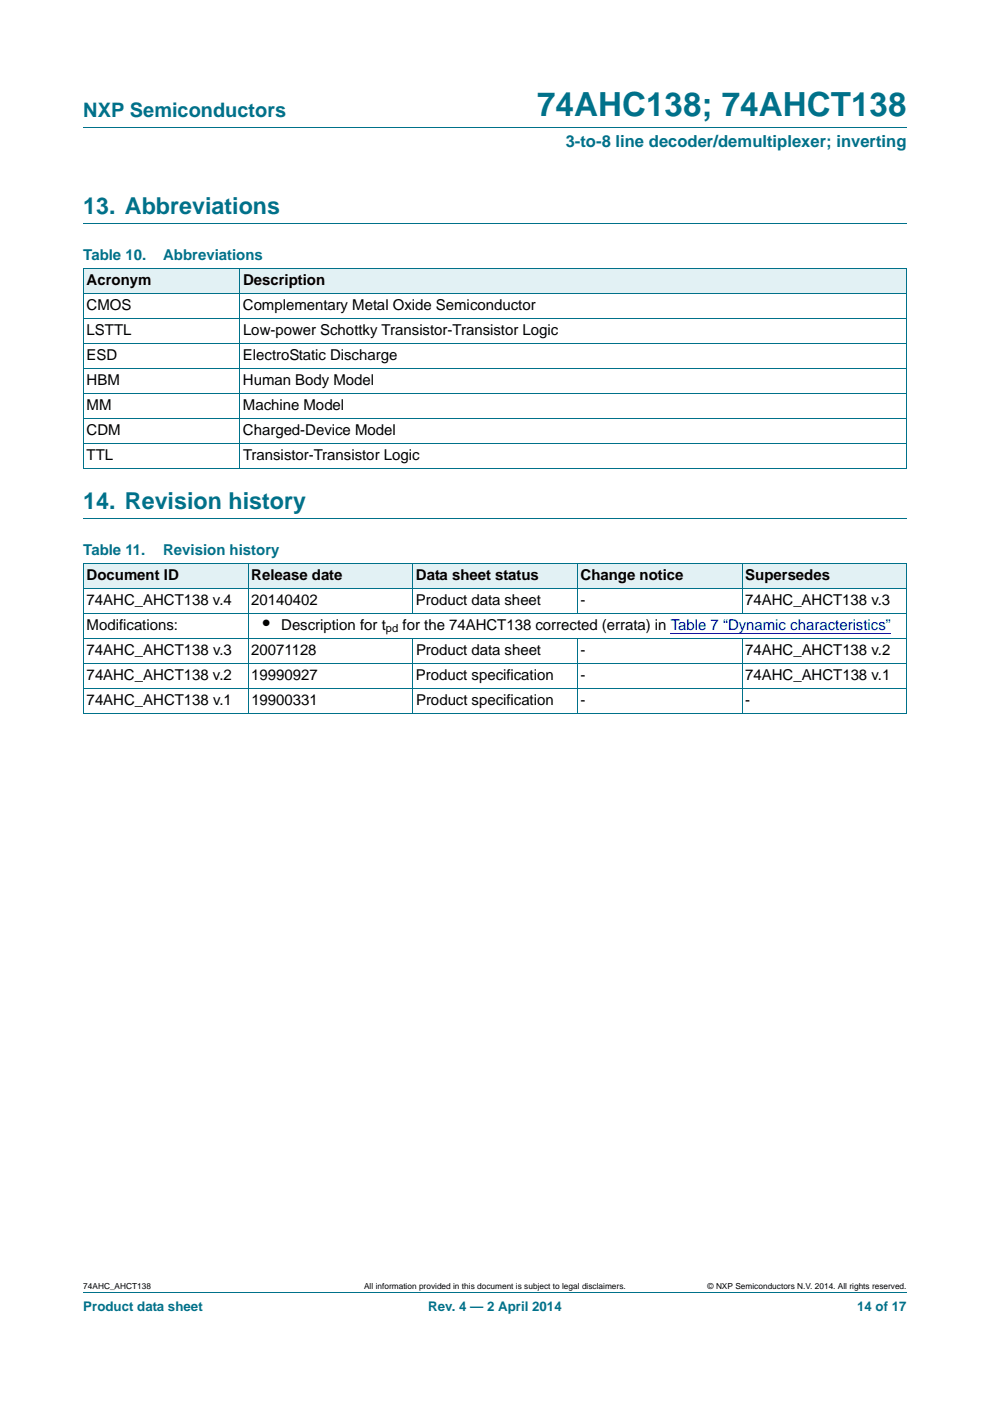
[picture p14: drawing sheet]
<svg xmlns="http://www.w3.org/2000/svg" width="210mm" height="297mm" viewBox="0 0 210 297" stroke-linecap="round" stroke-linejoin="round" font-family="sans-serif">
<defs><g id="words">
<text font-size="7" fill="#00718a" x="113.9" y="24.6">74AHC138; 74AHCT138</text>
<g font-size="4.9" fill="#00718a">
<text x="17.7" y="45.4">13. Abbreviations</text>
<text x="17.7" y="107.9">14. Revision history</text>
</g>
<text font-size="4.2" fill="#00718a" x="17.7" y="24.9">NXP Semiconductors</text>
<text font-size="4.2" x="55.7" y="133.5">•</text>
<text font-size="3.5" fill="#00718a" x="120" y="31.1">3-to-8 line decoder/demultiplexer; inverting</text>
<g font-size="3.2" fill="#00718a">
<text x="17.7" y="55.2">Table 10.</text>
<text x="34.6" y="55.2">Abbreviations</text>
<text x="17.7" y="117.7">Table 11.</text>
<text x="34.6" y="117.7">Revision history</text>
</g>
<g font-size="3.2">
<text x="18.4" y="65.8">CMOS</text>
<text x="18.4" y="60.5">Acronym</text>
<text x="51.5" y="65.8">Complementary Metal Oxide Semiconductor</text>
<text x="51.5" y="60.5">Description</text>
<text x="18.4" y="71.1">LSTTL</text>
<text x="51.5" y="71.1">Low-power Schottky Transistor-Transistor Logic</text>
<text x="18.4" y="76.4">ESD</text>
<text x="51.5" y="76.4">ElectroStatic Discharge</text>
<text x="18.4" y="81.7">HBM</text>
<text x="51.5" y="81.7">Human Body Model</text>
<text x="18.4" y="87">MM</text>
<text x="51.5" y="87">Machine Model</text>
<text x="18.4" y="92.3">CDM</text>
<text x="51.5" y="92.3">Charged-Device Model</text>
<text x="18.4" y="97.5">TTL</text>
<text x="51.5" y="97.5">Transistor-Transistor Logic</text>
<text x="18.4" y="122.9">Document ID</text>
<text x="53.3" y="122.9">Release date</text>
<text x="88.2" y="122.9">Data sheet status</text>
<text x="123.1" y="122.9">Change notice</text>
<text x="158.1" y="122.9">Supersedes</text>
<text x="18.4" y="128.2">74AHC_AHCT138 v.4</text>
<text x="53.3" y="128.2">20140402</text>
<text x="88.2" y="128.2">Product data sheet</text>
<text x="123.1" y="128.2">-</text>
<text x="158.1" y="128.2">74AHC_AHCT138 v.3</text>
<text x="18.4" y="133.5">Modifications:</text>
<text x="59.6" y="133.5">Description for t</text>
<text x="85.4" y="133.5">for the 74AHCT138 corrected (errata) in Table 7 “Dynamic characteristics”</text>
<text x="18.4" y="138.8">74AHC_AHCT138 v.3</text>
<text x="53.3" y="138.8">20071128</text>
<text x="88.2" y="138.8">Product data sheet</text>
<text x="123.1" y="138.8">-</text>
<text x="158.1" y="138.8">74AHC_AHCT138 v.2</text>
<text x="18.4" y="144.1">74AHC_AHCT138 v.2</text>
<text x="18.4" y="149.4">74AHC_AHCT138 v.1</text>
<text x="53.3" y="144.1">19990927</text>
<text x="53.3" y="149.4">19900331</text>
<text x="88.2" y="144.1">Product specification</text>
<text x="88.2" y="149.4">Product specification</text>
<text x="123.1" y="149.4">-</text>
<text x="123.1" y="144.1">-</text>
<text x="158" y="149.4">-</text>
<text x="158.1" y="144.1">74AHC_AHCT138 v.1</text>
</g>
<g font-size="2.8" fill="#00718a">
<text x="17.7" y="277.9">Product data sheet</text>
<text x="90.8" y="277.9">Rev. 4 — 2 April 2014</text>
<text x="181.8" y="277.9">14 of 17</text>
</g>
<text font-size="2.4" x="81.9" y="134.1">pd</text>
<g font-size="1.8">
<text x="17.7" y="273.3">74AHC_AHCT138</text>
<text x="77.2" y="273.3">All information provided in this document is subject to legal disclaimers.</text>
<text x="150.1" y="273.3">© NXP Semiconductors N.V. 2014. All rights reserved.</text>
</g>
</g></defs>
<path d="M17.7 27h174.6M17.7 47.4h174.6M17.7 109.9h174.6M17.7 273.9h174.6" fill="none" stroke="#00718a" stroke-width=".21"/>
<g fill="#e2f1f4">
<path d="M17.7 57h33.1v5.3h-33.1z"/>
<path d="M50.8 57h141.5v5.3h-141.5z"/>
<path d="M17.7 119.4h34.9v5.3h-34.9z"/>
<path d="M52.6 119.4h34.9v5.3h-34.9z"/>
<path d="M87.5 119.4h34.9v5.3h-34.9z"/>
<path d="M122.4 119.4h35v5.3h-35z"/>
<path d="M157.4 119.4h34.9v5.3h-34.9z"/>
</g>
<path d="M142.3 134.2h45.6" fill="none" stroke="#00f" stroke-width=".21"/>
<path d="M187.9 134.1h1v.2h-1z" fill="#00f"/>
<g fill="none" stroke="#00718a" stroke-width=".21">
<path d="M17.6 57h174.7M17.7 57v42.3M50.8 56.9v42.4M192.3 57v42.3M17.6 62.3h174.7M17.6 67.6h174.7M17.6 72.8h174.7M17.6 78.1h174.7M17.6 83.4h174.7M17.6 88.7h174.7M17.6 94h174.7M17.6 99.3h174.7"/>
<path d="M17.6 119.4h174.7M17.7 119.4v31.7M52.6 119.4v31.8M87.5 119.4v10.6M122.5 119.4v10.6M157.4 119.4v10.6M192.3 119.4v31.7M17.6 124.7h174.7M17.6 130h174.7M17.6 135.3h174.7M87.5 135.3v15.9M122.5 135.3v15.9"/>
<path d="M157.4 135.3v15.9M17.6 140.6h174.7M17.6 145.9h174.7M17.6 151.2h174.7"/>
</g>
<use href="#words"/>
</svg>
